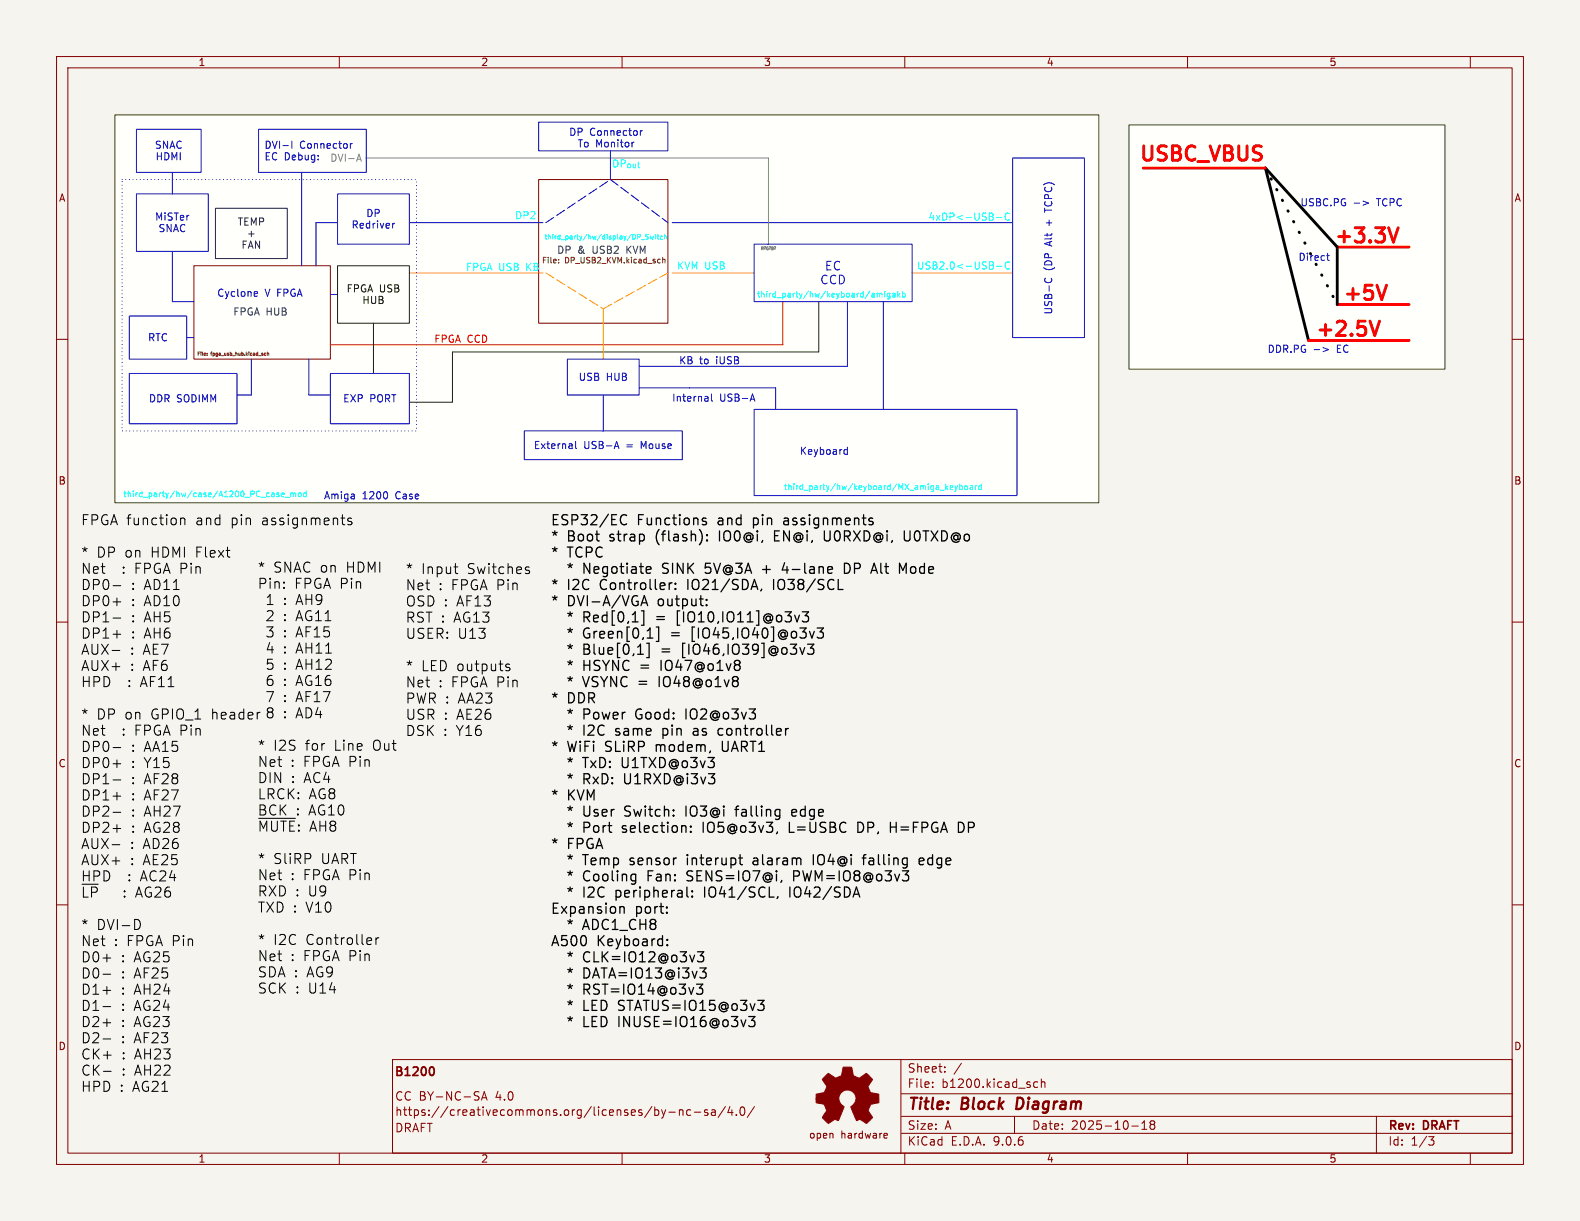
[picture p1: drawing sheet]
<svg xmlns="http://www.w3.org/2000/svg" width="279mm" height="216mm" viewBox="0 0 279 216" stroke-linecap="round" stroke-linejoin="round" font-family="sans-serif">
<defs><g id="words">
<g font-size="3.5" fill="#f00">
<text x="201.1" y="29.2">USBC_VBUS</text>
<text x="235.6" y="43.7">+3.3V</text>
<text x="237.2" y="53.9">+5V</text>
<text x="232.3" y="60.2">+2.5V</text>
</g>
<g font-size="2.8" fill="#840000">
<text x="160.4" y="196.8">Title:</text>
<text x="170.1" y="196.8">Block</text>
<text x="180.6" y="196.8">Diagram</text>
</g>
<g font-size="2.5">
<text x="14.2" y="93.2">FPGA function</text>
<text x="34.6" y="93.2">and</text>
<text x="40.9" y="93.2">pin</text>
<text x="46.4" y="93.2">assignments</text>
<text x="97.3" y="93.4">ESP32/EC</text>
<text x="112.7" y="93.4">Functions</text>
<text x="127.1" y="93.4">and</text>
<text x="133.6" y="93.4">pin</text>
<text x="139.3" y="93.4">assignments</text>
<text x="14.2" y="98.9">*</text>
<text x="14.2" y="101.8">Net</text>
<text x="17" y="98.9">DP on</text>
<text x="21.5" y="101.8">: FPGA Pin</text>
<text x="26.7" y="98.9">HDMI Flext</text>
<text x="45.5" y="101.6">*</text>
<text x="48.3" y="101.6">SNAC on</text>
<text x="61.3" y="101.6">HDMI</text>
<text x="71.6" y="101.8">*</text>
<text x="74.4" y="101.8">Input</text>
<text x="82.6" y="101.8">Switches</text>
<text x="97.3" y="96.2">*</text>
<text x="97.3" y="99.1">*</text>
<text x="100.3" y="96.2">Boot</text>
<text x="100.3" y="99.1">TCPC</text>
<text x="100.6" y="102">*</text>
<text x="103.6" y="102">Negotiate</text>
<text x="108" y="96.2">strap</text>
<text x="116.4" y="96.2">(flash):</text>
<text x="117.9" y="102">SINK</text>
<text x="125.8" y="102">5V@3A</text>
<text x="127.9" y="96.2">IO0@i,</text>
<text x="136.2" y="102">+</text>
<text x="138" y="96.2">EN@i,</text>
<text x="140" y="102">4-lane</text>
<text x="147.1" y="96.2">U0RXD@i,</text>
<text x="151.3" y="102">DP</text>
<text x="156.5" y="102">Alt</text>
<text x="161.5" y="96.2">U0TXD@o</text>
<text x="161.6" y="102">Mode</text>
<text x="14.2" y="104.6">DP0-</text>
<text x="14.2" y="107.5">DP0+</text>
<text x="23.1" y="104.6">: AD11</text>
<text x="23.1" y="107.5">: AD10</text>
<text x="45.5" y="104.4">Pin:</text>
<text x="46.9" y="107.3">1</text>
<text x="50.1" y="107.3">: AH9</text>
<text x="52" y="104.4">FPGA Pin</text>
<text x="71.6" y="104.7">Net</text>
<text x="71.6" y="107.5">OSD : AF13</text>
<text x="77.5" y="104.7">: FPGA Pin</text>
<text x="97.3" y="104.8">*</text>
<text x="97.3" y="107.7">*</text>
<text x="100.3" y="104.8">I2C</text>
<text x="100.3" y="107.7">DVI-A/VGA</text>
<text x="106.3" y="104.8">Controller:</text>
<text x="116.5" y="107.7">output:</text>
<text x="122" y="104.8">IO21/SDA,</text>
<text x="137.5" y="104.8">IO38/SCL</text>
<text x="14.2" y="110.3">DP1-</text>
<text x="14.2" y="113.2">DP1+</text>
<text x="23.1" y="110.3">: AH5</text>
<text x="23.1" y="113.2">: AH6</text>
<text x="46.9" y="110.1">2</text>
<text x="46.9" y="113">3</text>
<text x="50.1" y="110.1">: AG11</text>
<text x="50.1" y="113">: AF15</text>
<text x="71.6" y="110.4">RST : AG13</text>
<text x="71.6" y="113.3">USER: U13</text>
<text x="100.6" y="110.6">*</text>
<text x="100.6" y="113.4">*</text>
<text x="103.6" y="110.6">Red[0,1]</text>
<text x="103.6" y="113.4">Green[0,1]</text>
<text x="116.8" y="110.6">=</text>
<text x="119.4" y="113.4">=</text>
<text x="120.7" y="110.6">[IO10,IO11]@o3v3</text>
<text x="123.3" y="113.4">[IO45,IO40]@o3v3</text>
<text x="14.2" y="116.1">AUX-</text>
<text x="14.2" y="118.9">AUX+</text>
<text x="23" y="116.1">: AE7</text>
<text x="23" y="118.9">: AF6</text>
<text x="46.9" y="115.9">4</text>
<text x="46.9" y="118.7">5</text>
<text x="50.1" y="115.9">: AH11</text>
<text x="50.1" y="118.7">: AH12</text>
<text x="71.6" y="119">*</text>
<text x="74.4" y="119">LED outputs</text>
<text x="100.6" y="116.3">*</text>
<text x="100.6" y="119.1">*</text>
<text x="103.6" y="116.3">Blue[0,1]</text>
<text x="103.6" y="119.1">HSYNC =</text>
<text x="117.7" y="116.3">=</text>
<text x="117.9" y="119.1">IO47@o1v8</text>
<text x="121.6" y="116.3">[IO46,IO39]@o3v3</text>
<text x="14.2" y="121.8">HPD</text>
<text x="22.6" y="121.8">: AF11</text>
<text x="46.9" y="121.6">6</text>
<text x="46.9" y="124.5">7</text>
<text x="50.1" y="121.6">: AG16</text>
<text x="50.1" y="124.5">: AF17</text>
<text x="71.6" y="121.8">Net</text>
<text x="71.6" y="124.7">PWR : AA23</text>
<text x="77.5" y="121.8">: FPGA Pin</text>
<text x="97.3" y="124.9">*</text>
<text x="100.3" y="124.9">DDR</text>
<text x="100.6" y="122">*</text>
<text x="103.6" y="122">VSYNC =</text>
<text x="117.6" y="122">IO48@o1v8</text>
<text x="14.2" y="127.5">*</text>
<text x="14.2" y="130.4">Net</text>
<text x="17" y="127.5">DP on</text>
<text x="21.5" y="130.4">: FPGA Pin</text>
<text x="26.7" y="127.5">GPIO_1</text>
<text x="37.5" y="127.5">header 8</text>
<text x="50.1" y="127.3">: AD4</text>
<text x="71.6" y="127.6">USR : AE26</text>
<text x="71.6" y="130.4">DSK : Y16</text>
<text x="100.6" y="127.7">*</text>
<text x="100.6" y="130.6">*</text>
<text x="103.6" y="127.7">Power</text>
<text x="103.6" y="130.6">I2C</text>
<text x="109.6" y="130.6">same</text>
<text x="113.2" y="127.7">Good:</text>
<text x="118.2" y="130.6">pin</text>
<text x="122.3" y="127.7">IO2@o3v3</text>
<text x="124" y="130.6">as</text>
<text x="128.7" y="130.6">controller</text>
<text x="14.2" y="133.2">DP0-</text>
<text x="14.2" y="136.1">DP0+</text>
<text x="23.1" y="133.2">: AA15</text>
<text x="23.1" y="136.1">: Y15</text>
<text x="45.5" y="133">*</text>
<text x="45.5" y="135.9">Net</text>
<text x="48.3" y="133">I2S</text>
<text x="51.3" y="135.9">: FPGA Pin</text>
<text x="54" y="133">for</text>
<text x="59.1" y="133">Line</text>
<text x="66" y="133">Out</text>
<text x="97.3" y="133.5">*</text>
<text x="100.3" y="133.5">WiFi</text>
<text x="100.6" y="136.3">*</text>
<text x="103.6" y="136.3">TxD:</text>
<text x="107.2" y="133.5">SLiRP</text>
<text x="110.7" y="136.3">U1TXD@o3v3</text>
<text x="116.4" y="133.5">modem,</text>
<text x="128.4" y="133.5">UART1</text>
<text x="14.2" y="139">DP1-</text>
<text x="14.2" y="141.8">DP1+</text>
<text x="23.1" y="139">: AF28</text>
<text x="23.1" y="141.8">: AF27</text>
<text x="45.5" y="138.8">DIN : AC4</text>
<text x="45.5" y="141.6">LRCK:</text>
<text x="54.5" y="141.6">AG8</text>
<text x="97.3" y="142">*</text>
<text x="100.3" y="142">KVM</text>
<text x="100.6" y="139.2">*</text>
<text x="103.6" y="139.2">RxD:</text>
<text x="111.1" y="139.2">U1RXD@i3v3</text>
<text x="14.2" y="144.7">DP2-</text>
<text x="14.2" y="147.6">DP2+</text>
<text x="23.1" y="144.7">: AH27</text>
<text x="23.1" y="147.6">: AG28</text>
<text x="45.5" y="144.5">BCK : AG10</text>
<text x="45.5" y="147.4">~{MUTE}:</text>
<text x="54.6" y="147.4">AH8</text>
<text x="100.6" y="144.9">*</text>
<text x="100.6" y="147.8">*</text>
<text x="103.6" y="144.9">User</text>
<text x="103.6" y="147.8">Port</text>
<text x="110.8" y="147.8">selection:</text>
<text x="111.2" y="144.9">Switch:</text>
<text x="122.3" y="144.9">IO3@i</text>
<text x="125.3" y="147.8">IO5@o3v3,</text>
<text x="131.5" y="144.9">falling</text>
<text x="140.9" y="147.8">L=USBC</text>
<text x="141.7" y="144.9">edge</text>
<text x="153.3" y="147.8">DP,</text>
<text x="159.4" y="147.8">H=FPGA</text>
<text x="171.7" y="147.8">DP</text>
<text x="14.2" y="150.4">AUX-</text>
<text x="14.2" y="153.3">AUX+</text>
<text x="23" y="150.4">: AD26</text>
<text x="23" y="153.3">: AE25</text>
<text x="45.5" y="153.1">*</text>
<text x="45.5" y="155.9">Net</text>
<text x="48.3" y="153.1">SliRP</text>
<text x="51.3" y="155.9">: FPGA Pin</text>
<text x="56.8" y="153.1">UART</text>
<text x="97.3" y="150.6">*</text>
<text x="100.3" y="150.6">FPGA</text>
<text x="100.6" y="153.5">*</text>
<text x="103.6" y="153.5">Temp</text>
<text x="112.2" y="153.5">sensor</text>
<text x="122.5" y="153.5">interupt</text>
<text x="134.5" y="153.5">alaram</text>
<text x="145.4" y="153.5">IO4@i</text>
<text x="154.6" y="153.5">falling</text>
<text x="164.9" y="153.5">edge</text>
<text x="14.2" y="156.1">HPD</text>
<text x="14.2" y="159">~{LP} : AG26</text>
<text x="22.6" y="156.1">: AC24</text>
<text x="45.5" y="158.8">RXD : U9</text>
<text x="45.5" y="161.7">TXD : V10</text>
<text x="100.6" y="156.4">*</text>
<text x="100.6" y="159.2">*</text>
<text x="103.6" y="156.4">Cooling</text>
<text x="103.6" y="159.2">I2C</text>
<text x="109.6" y="159.2">peripheral:</text>
<text x="115.3" y="156.4">Fan:</text>
<text x="122.5" y="156.4">SENS=IO7@i,</text>
<text x="125.6" y="159.2">IO41/SCL,</text>
<text x="141" y="159.2">IO42/SDA</text>
<text x="141.7" y="156.4">PWM=IO8@o3v3</text>
<text x="14.2" y="164.7">*</text>
<text x="14.2" y="167.6">Net</text>
<text x="17" y="164.7">DVI-D</text>
<text x="20.1" y="167.6">: FPGA Pin</text>
<text x="45.5" y="167.4">*</text>
<text x="48.3" y="167.4">I2C</text>
<text x="54.1" y="167.4">Controller</text>
<text x="97.3" y="162.1">Expansion</text>
<text x="97.3" y="167.8">A500</text>
<text x="100.6" y="164.9">*</text>
<text x="103.6" y="164.9">ADC1_CH8</text>
<text x="105.6" y="167.8">Keyboard:</text>
<text x="112.3" y="162.1">port:</text>
<text x="14.2" y="170.5">D0+</text>
<text x="14.2" y="173.3">D0-</text>
<text x="21.4" y="170.5">: AG25</text>
<text x="21.4" y="173.3">: AF25</text>
<text x="45.5" y="170.3">Net</text>
<text x="45.5" y="173.1">SDA : AG9</text>
<text x="51.3" y="170.3">: FPGA Pin</text>
<text x="100.6" y="170.7">*</text>
<text x="100.6" y="173.5">*</text>
<text x="103.6" y="170.7">CLK=IO12@o3v3</text>
<text x="103.6" y="173.5">DATA=IO13@i3v3</text>
<text x="14.2" y="176.2">D1+</text>
<text x="14.2" y="179">D1-</text>
<text x="21.4" y="176.2">: AH24</text>
<text x="21.4" y="179">: AG24</text>
<text x="45.5" y="176">SCK : U14</text>
<text x="100.6" y="176.4">*</text>
<text x="100.6" y="179.3">*</text>
<text x="103.6" y="176.4">RST=IO14@o3v3</text>
<text x="103.6" y="179.3">LED STATUS=IO15@o3v3</text>
<text x="14.2" y="181.9">D2+</text>
<text x="14.2" y="184.8">D2-</text>
<text x="21.4" y="181.9">: AG23</text>
<text x="21.4" y="184.8">: AF23</text>
<text x="100.6" y="182.1">*</text>
<text x="103.6" y="182.1">LED INUSE=IO16@o3v3</text>
<text x="14.2" y="187.6">CK+</text>
<text x="14.2" y="190.5">CK-</text>
<text x="21.4" y="187.6">: AH23</text>
<text x="21.4" y="190.5">: AH22</text>
<text x="14.2" y="193.4">HPD : AG21</text>
</g>
<g font-size="2.1" fill="#0000c2">
<text x="145" y="50.5">CCD</text>
<text x="145.8" y="48">EC</text>
</g>
<g font-size="2.1" fill="#840000">
<text x="69.7" y="190.7">B1200</text>
<text x="160.4" y="189.9">Sheet:</text>
<text x="69.8" y="194.8">CC BY-NC-SA</text>
<text x="69.8" y="197.5">https://creativecommons.org/licenses/by-nc-sa/4.0/</text>
<text x="87.6" y="194.8">4.0</text>
<text x="160.4" y="192.6">File:</text>
<text x="166.5" y="192.6">b1200.kicad_sch</text>
<text x="69.8" y="200.4">DRAFT</text>
<text x="160.4" y="202.8">KiCad</text>
<text x="160.4" y="200">Size:</text>
<text x="167.1" y="200">A</text>
<text x="168.1" y="202.8">E.D.A.</text>
<text x="175.7" y="202.8">9.0.6</text>
<text x="182.4" y="200">Date:</text>
<text x="189.4" y="200">2025-10-18</text>
<text x="245.4" y="200.2">Rev:</text>
<text x="245.4" y="202.8">Id:</text>
<text x="249.5" y="202.8">1/3</text>
<text x="251.8" y="200.2">DRAFT</text>
</g>
<g font-size="1.8" fill="#840000">
<text x="35" y="11.9">1</text>
<text x="85" y="11.9">2</text>
<text x="135" y="11.9">3</text>
<text x="185" y="11.9">4</text>
<text x="235" y="11.9">5</text>
<text x="10.3" y="35.9">A</text>
<text x="267.7" y="35.9">A</text>
<text x="10.3" y="85.9">B</text>
<text x="267.7" y="85.9">B</text>
<text x="10.3" y="135.9">C</text>
<text x="267.7" y="135.9">C</text>
<text x="10.3" y="185.9">D</text>
<text x="267.7" y="185.9">D</text>
<text x="143" y="201.5">open</text>
<text x="148.7" y="201.5">hardware</text>
<text x="35" y="205.8">1</text>
<text x="85" y="205.8">2</text>
<text x="135" y="205.8">3</text>
<text x="185" y="205.8">4</text>
<text x="235" y="205.8">5</text>
</g>
<g font-size="1.8" fill="#0000c2">
<text x="27.3" y="26.5">SNAC</text>
<text x="27.4" y="28.6">HDMI</text>
<text x="46.7" y="26.5">DVI-I</text>
<text x="46.7" y="28.6">EC Debug:</text>
<text x="53" y="26.5">Connector</text>
<text x="100.6" y="24.2">DP</text>
<text x="102" y="26.3">To Monitor</text>
<text x="104.3" y="24.2">Connector</text>
<text x="27.3" y="39.2">MiSTer</text>
<text x="27.9" y="41.3">SNAC</text>
<text x="62.1" y="40.6">Redriver</text>
<text x="64.7" y="38.6">DP</text>
<text x="186.3" y="39.7" transform="rotate(-90 186.3 39.7)">+</text>
<text x="186.3" y="36.9" transform="rotate(-90 186.3 36.9)">TCPC)</text>
<text x="229.9" y="36.7">USBC.PG</text>
<text x="243.6" y="36.7">TCPC</text>
<text x="186.3" y="47.9" transform="rotate(-90 186.3 47.9)">(DP</text>
<text x="186.3" y="43.3" transform="rotate(-90 186.3 43.3)">Alt</text>
<text x="229.5" y="46.3">Direct</text>
<text x="38.3" y="52.7">Cyclone</text>
<text x="46.9" y="52.7">V FPGA</text>
<text x="186.3" y="55.7" transform="rotate(-90 186.3 55.7)">USB-C</text>
<text x="26.1" y="60.6">RTC</text>
<text x="120" y="64.6">KB</text>
<text x="123.7" y="64.6">to</text>
<text x="126.7" y="64.6">iUSB</text>
<text x="224.1" y="62.6">DDR.PG</text>
<text x="236.5" y="62.6">EC</text>
<text x="26.2" y="71.3">DDR SODIMM</text>
<text x="60.6" y="71.3">EXP</text>
<text x="65.4" y="71.3">PORT</text>
<text x="102.2" y="67.5">USB</text>
<text x="107.2" y="67.5">HUB</text>
<text x="118.8" y="71.2">Internal</text>
<text x="127.2" y="71.2">USB-A</text>
<text x="94.3" y="79.6">External</text>
<text x="103.2" y="79.6">USB-A</text>
<text x="110.9" y="79.6">=</text>
<text x="113.6" y="79.6">Mouse</text>
<text x="141.3" y="80.6">Keyboard</text>
<text x="57.2" y="88.5">Amiga</text>
<text x="64" y="88.5">1200</text>
<text x="70.1" y="88.5">Case</text>
</g>
<text font-size="1.8" fill="#808080" x="58.3" y="28.8">DVI-A</text>
<g font-size="1.8" fill="#0ff">
<text x="108.1" y="29.8">DP_{out}</text>
<text x="91" y="39">DP2</text>
<text x="164.1" y="39.2">4xDP&lt;-USB-C</text>
<text x="119.6" y="47.9">KVM USB</text>
<text x="162.1" y="47.9">USB2.0&lt;-USB-C</text>
<text x="82.3" y="48.1">FPGA USB</text>
<text x="93.2" y="48.1">KB</text>
</g>
<g font-size="1.8" fill="#480048">
<text x="41.9" y="40.1">TEMP</text>
<text x="42.6" y="44.2">FAN</text>
<text x="43.6" y="42.1">+</text>
</g>
<g font-size="1.8" fill="#725600">
<text x="98.4" y="45">DP</text>
<text x="102.1" y="45">&amp;</text>
<text x="104.9" y="45">USB2</text>
<text x="111.1" y="45">KVM</text>
</g>
<g font-size="1.8" fill="#004800">
<text x="61.2" y="51.9">FPGA USB</text>
<text x="64" y="54">HUB</text>
</g>
<text font-size="1.8" fill="#006464" x="41.1" y="55.9">FPGA HUB</text>
<text font-size="1.8" fill="#f00" x="76.7" y="60.8">FPGA CCD</text>
<g font-size="1.4" fill="#725600">
<text x="95.8" y="46.9">File:</text>
<text x="99.9" y="46.9">DP_USB2_KVM.kicad_sch</text>
</g>
<g font-size="1.4" fill="#0ff">
<text x="133.7" y="52.8">third_party/hw/keyboard/amigakb</text>
<text x="21.7" y="88.1">third_party/hw/case/A1200_PC_case_mod</text>
<text x="138.5" y="86.8">third_party/hw/keyboard/MX_amiga_keyboard</text>
</g>
<text font-size="1.2" fill="#0ff" x="96.2" y="42.6">third_party/hw/display/DP_Switch</text>
<g font-size=".8" fill="#725600">
<text x="34.8" y="63.3">File:</text>
<text x="37.4" y="63.3">fpga_usb_hub.kicad_sch</text>
</g>
<text font-size=".7" fill="#808080" x="134.4" y="44.4">R^{2}G^{2}B^{2}</text>
</g></defs>
<path d="M0 0h279.4v215.9h-279.4z" fill="#f5f4ef" stroke="#f5f4ef" stroke-width=".18"/>
<g fill="none" stroke="#840000" stroke-width=".18">
<path d="M10 10h259.4v195.9h-259.4zM12 12h255.4v191.9h-255.4zM60 10v2M110 10v2M160 10v2M210 10v2M260 10v2M95.2 31.8h22.9v25.4h-22.9zM34.3 47h24.1v16.5h-24.1zM10 60h2M267.4 60h2M10 110h2"/>
<path d="M267.4 110h2M10 160h2M267.4 160h2M69.4 187.4h198v16.5h-198zM85.1 194.5l.5-1.5 .5 1.5M85.3 194.1h.7M117.7 196.2l-.3 1M118.3 196.7h1.1M120.1 196.2v1M120.1 196.4l.3-.2 .3 .1 .1 .9M122.1 196.3l-.4-.1-.3 .3v.4l.2 .3h.5M122.8 196.7h1.1"/>
<path d="M125.1 196.3l-.3-.1-.2 .2v.3l.5 .1v.4h-.5M125.9 196.3h.5l.1 .9M126.5 196.6l-.5 .1a.29 .29 0 0 0-.2 .2 .29 .29 0 0 0 .2 .3h.5M128.3 195.7l-1.3 1.9M129.1 195.7l-.4 1h.9M129.4 196.2v1M130.2 197.1v.1M131 195.9l.2-.2a.81 .81 0 0 1 .6 .7 .81 .81 0 0 1-.3 .8h-.1a.81 .81 0 0 1-.4-1.3zM133.4 195.7l-1.3 1.9M159.3 187.3v16.6M159.4 197.4h108M159.4 193.4h108"/>
<path d="M164.9 192.1v.2M164.9 191.4v.1M167.1 189.4v.2M167.1 188.7v.1M170 188l-1.3 1.9M179.4 197.4v3M183.5 191.4l-.4-.1-.3 .3v.4l.1 .2h.6M184.1 191.4l.3-.1 .3 .1 .1 .9M184.1 190.8v1.5M200.1 199.1h1.2M201.9 199.7h.9M201.9 198.6l.5-.4v1.5"/>
<path d="M203.6 198.8l-.2 .3v.4l.2 .2 .5-.1 .1-.2-.1-.4-.2-.2M203.6 198.8l-.2-.3 .2-.3 .5 .1 .1 .2-.3 .3M203.6 198.8h.3M243.4 197.4v6.5M60 203.9v2M110 203.9v2M159.4 200.4h108M160 203.9v2M210 203.9v2M252.6 201h1l-.5 .6 .4 .1 .1 .5-.3 .3h-.4M260 203.9v2"/>
</g>
<path d="M179.9 194.1l-.2 2h.5" fill="none" stroke="#840000" stroke-width=".4"/>
<path d="M76.4 188.7a.94 .94 0 0 1 0 1.5" fill="none" stroke="#840000" stroke-width=".3"/>
<g fill="#fffffb">
<path d="M20.3 20.3h174v68.6h-174z"/>
<path d="M199.6 22.1h55.9v43.2h-55.9z"/>
</g>
<path d="M95.2 31.8h22.9v25.4h-22.9zM34.3 47h24.1v16.5h-24.1zM156.5 200.4l.4 .1v.2l-.6 .1M156.9 201.2h-.4" fill="none" stroke="#840000" stroke-width=".18"/>
<g fill="none" stroke="#725600" stroke-width=".18">
<path d="M98.8 46.4v.1M98.8 45.9v.1M117.2 45.5v1M117.2 45.9h.4v.6M35.3 62.3h-.3v.5M35.5 62.3h.1M35.6 62.3h-.1M35.8 62.3v.5M36.6 62.8h.1M36.6 62.5h.1M37.5 62.3h-.2v.5M40.7 62.3v.5"/>
<path d="M41.7 62.3v.5M42.7 62.3v.5M43.5 62.3v.5M44 62.3h.1M45.6 62.3v.5M47 62.5l-.3 .1 .1 .2h.2M47.3 62.5h.2v.3M47.3 62.3v.5"/>
</g>
<path d="M145.9 190.3l.6-.5 .9 .6a.62 .62 0 0 0 1 0l.2-.1a1.62 1.62 0 0 0 .4-1.4l.1-.2h1.5l.2 .8a.74 .74 0 0 0 .6 .9l.5 .3 1.3-.9 1.1 1-.4 .7a.75 .75 0 0 0-.2 1.2l.2 .5 1.5 .3v1.5l-1.4 .2-.1 .2a1.23 1.23 0 0 0-.3 1.2l.7 1-.1 .1-1 1-.8-.6a.54 .54 0 0 0-.9 0l-1-2.3a2.33 2.33 0 0 0 .8-1.9 1.54 1.54 0 0 0-2.5-.8 1.54 1.54 0 0 0 .5 2.6l-1.1 2.4a.69 .69 0 0 0-1.1 .2l-.6 .4-1.1-1.1 .8-1.2-.2-.5a.71 .71 0 0 0-.9-.8l-.8-.2v-1.4l.5-.1a1.11 1.11 0 0 0 1.2-.7 .72 .72 0 0 0-.2-1.2l-.4-.6z" fill="#840000" stroke="#840000" stroke-width=".18"/>
<g fill="none" stroke="#0000c2" stroke-width=".18">
<path d="M24.1 34.3h12.7v10.2h-12.7zM24.1 22.9h11.5v7.6h-11.5zM30.5 30.5v3.8M45.7 22.9h19.1v7.6h-19.1zM51.6 25v1.2M53.3 30.5v16.5M59.7 34.3h12.7v8.9h-12.7zM59.7 39.4h-3.8v7.6M62 25.4v.8M62.3 25.4l-.3 .2M69.4 39.5v.8M69.8 39.5l-.4 .2"/>
<path d="M72.4 39.4h23.6M95.2 21.6h22.9v5.1h-22.9zM107.9 26.7v5.1M112.1 25.1l-.3 .2M113.2 23.1v.8M113.6 23.1l-.4 .2M118.9 39.4h60.2M179.1 27.9h12.7v31.8h-12.7zM239.5 35.9h.9M241 35.6l1 .3-1 .4M22.9 55.9h10.1v7.6h-10.1zM30.5 44.5v8.8h3.8"/>
<path d="M33 59.7h1.3M45.1 51.6h.4l.1 .3-.7 .1M45.5 52.3l-.4 .1M58.4 52.1h1.3M133.3 43.2h28v10.1h-28zM149.9 53.3v11.5h-36.9M156.2 53.3v19.1M184.9 49.2l-.2 .2 .1 .3M185.9 49.2l.1 .2-.1 .3M234.6 45.2h.5M234.8 44.8v1.1l.3 .1M22.9 66h19v8.9h-19z"/>
<path d="M44.4 63.5v6.4h-2.5M54.6 63.5v6.4h3.8M58.4 66h14v8.9h-14zM92.7 76.2h27.9v5.1h-27.9zM100.3 63.5h12.7v6.4h-12.7zM101.8 78v1.1l.2 .2M106.7 69.9v6.3M108.7 79h.6M109 78l.5 1.3M113 68.6h24.2v3.8M125.1 70.2l.1 .7M125.2 70.9h-.1"/>
<path d="M125.2 70.4l-.1 .1M125.8 69.7v1.1l.2 .1M132.8 70.6h.6M133.1 69.7l.4 1.2M133.3 72.4h46.5v15.2h-46.5zM149.4 79.6h.4M149.8 79.1v1.2M232.4 61.8h1M234 61.5l.9 .3-.9 .4M68.5 87.2v.8M149.4 80.3h.4"/>
</g>
<path d="M72.4 48.3h23.6M106.7 54.6v8.9M118.9 48.3h14.4M161.3 48.3h17.8" fill="none" stroke="#f90" stroke-width=".18"/>
<path d="M138.4 53.3v7.7h-80" fill="none" stroke="#f00" stroke-width=".18"/>
<path d="M63.2 28.2h.6M63.5 27.3l.4 1.2M64.8 27.9h71.1v15.3M135.1 43.7h.2M135.3 43.7h.1M136 43.7h.2M136.2 43.7h.1M136.9 43.6v.1M137 43.6l.1 .1M137 43.6h-.1M137.1 43.7h.1" fill="none" stroke="#808080" stroke-width=".18"/>
<path d="M59.7 47h12.7v10.2h-12.7zM66 57.2v8.8M144.8 53.3v8.9h-64.8v8.9h-7.6" fill="none" stroke="#004800" stroke-width=".18"/>
<path d="M96.5 48.3l10.2 6.3M106.7 54.6l11.4-6.3" fill="none" stroke="#f90" stroke-width=".18" stroke-dasharray="1.7 .6"/>
<path d="M96.5 39.4l11.4-7.6M107.9 31.8l10.2 7.6" fill="none" stroke="#0000c2" stroke-width=".18" stroke-dasharray="1.7 .6"/>
<path d="M236.5 53.8v-10.1l-12.7-14 7.6 30.5" fill="none" stroke="#000" stroke-width=".51"/>
<path d="M223.8 29.7l12.7 24.1" fill="none" stroke="#000" stroke-width=".51" stroke-dasharray=".1 2"/>
<path d="M202.2 29.7h21.6M236.5 53.8h12.7M236.5 43.7h12.7M242.3 56.8l.8 2.5 .8-2.5M245.2 50.4l-.9 2.6M245.6 40.3l.8 2.5 .9-2.5M231.4 60.2h17.8" fill="none" stroke="#f00" stroke-width=".51"/>
<path d="M38.1 36.8h12.7v8.9h-12.7z" fill="none" stroke="#480048" stroke-width=".18"/>
<g fill="none" stroke="#0ff" stroke-width=".18">
<path d="M176.2 38.5h1M178.5 37.8a.6 .6 0 0 0-.8 .4 .6 .6 0 0 0 .6 .7l.2-.1M113.4 42.4h.6M114.7 41.5h-.5a.35 .35 0 0 0 .4 .5v.3h-.4M115 41.7l.1 .6 .2-.4 .1 .4 .2-.6M115.9 41.5h.1M115.9 41.7v.6M116.2 41.7h.3M116.3 41.5v.7l.2 .1M117.1 41.8l-.2-.1-.2 .2 .1 .4h.3M117.5 41.8h.3l.1 .5M117.5 41.5v.8"/>
<path d="M155.1 51.9v.6M155.1 52l.3-.1 .1 .1M155.5 52l.2-.1h.2l.1 .6M155.5 52v.5M156.5 51.5v.1M156.5 51.9v.6M157.4 51.9h-.3l-.2 .2 .1 .4h.4M157.4 51.9v.8l-.2 .2-.3-.1M157.9 51.9h.3l.1 .6M158.3 52.1l-.5 .2 .2 .2h.3M158.8 51.5v1M158.9 52.1l.3 .4"/>
<path d="M159.2 51.9l-.4 .3M159.6 51.9h.3l.2 .2-.1 .4h-.4M159.6 51.5v1M176.2 47.1h1M178.5 46.4a.6 .6 0 0 0-.8 .4 .6 .6 0 0 0 .6 .8l.2-.1M48.9 87.4l.4 .2-.1 .2h-.3M49.3 87.2h-.2l-.2 .1M49.7 87.5l.5-.1v-.2h-.3l-.2 .1 .1 .5h.4M50.4 87.9h.8M51.4 87.3l.3-.1 .2 .1M51.4 87.2v.6M51.9 87.3l.1-.1h.3v.6"/>
<path d="M51.9 87.3v.5M52.8 87.2h.3l.2 .2v.2l-.2 .2-.4-.2zM54.1 87.2h-.3l-.1 .2 .1 .4h.3M54.1 86.8v1M168 86.2l.5-.1v-.2h-.3l-.2 .1 .1 .5h.4M168.8 85.9l.3 .7M169.1 86.6l-.3 .3M169.3 85.9l-.2 .7M169.7 85.9h.3l.2 .2-.1 .4h-.4M169.7 85.6v1M170.7 85.9h.2l.2 .2v.3l-.2 .2-.3-.2zM171.5 85.9h.4l.1 .7"/>
<path d="M172 86.1l-.5 .2 .1 .3 .4-.1M172.5 85.9v.7M172.8 85.9l-.3 .2M173.5 85.9h-.3l-.2 .2 .1 .4h.4M173.5 85.6v1"/>
</g>
<g fill="none" stroke="#000" stroke-width=".18">
<path d="M31.9 91.6v1.2M31.9 91.8a.44 .44 0 0 1 .8 .1v.9M62.2 91.7l-.5-.1-.2 .3 .1 .2 .6 .2v.4h-.7M19.8 115h1.4M20 103.6h1.4M20 106.4h1.4M20 109.3h1.4M20 112.2h1.4M80.3 100.2h.7M80.6 101.3l.4 .1M89.5 117.9l.6 .2 .1 .2-.1 .2-.5 .1M89.5 117.5h.6"/>
<path d="M93.1 100.2l.5 .1M93.1 100.8l.5 .1 .1 .3-.3 .2h-.3M20 132.2h1.4M20 135.1h1.4M20 137.9h1.4M19.8 149.4h1.4M20 140.8h1.4M20 143.6h1.4M20 146.5h1.4M45.7 144.7h6.5M18.2 172.3h1.4M18.2 178h1.4"/>
<path d="M24.5 162.7l.3 .6-.1 .6-.2 .4M65.6 165.9l.1 .3-.8 .2M66.5 165.8v1.2M67 165.8l-.4 .1-.1 .3M18.2 183.7h1.4M18.3 189.4h1.4"/>
</g>
<g fill="none" stroke="#000" stroke-width=".22">
<path d="M109.9 92.5a.62 .62 0 0 0 .9 .1M110.8 91.2l-.1-.1a.64 .64 0 0 0-.8 .2M117.2 99.8v.5M124.9 91.7l-.5-.1-.2 .3 .1 .2 .6 .2v.4h-.7M125 95.5v.1M125 94.5v.2M125.6 99.6h-.8l-.1 .8 .2-.1h.5M127.2 93.9v1.7M137.8 93.9h-.8v1.7h.8M138.7 99.5l-.4 1.3h1.1M145.8 95.3l.1 .3h.6M149.3 99.6a.9 .9 0 0 1 1.1 .9 .9 .9 0 0 1-1.1 .9z"/>
<path d="M153.9 92.2l.4 .1 .1 .2-.2 .3h-.4M153.9 91.6l.4 .1M159.9 93.9l.1 1.6 .3 .1h.3l.3-.3M113.3 107.1l.6-1.8 .6 1.8M113.4 108h.5v2.6h-.5M113.5 106.6h.9M114.8 113.7v2.6h-.4M114.9 100.2l.1 .1 .1 .3-.8 .2M115 101.3l-.1 .1M116.5 110.9v2.5h-.4M116.6 119.6v1.8M116.9 116.8v1.7"/>
<path d="M117.2 101.3l.2 .1M118.8 103.1h-.3l-.2 .3M119.4 104.1v.1M119.4 103.1v.2M119.8 108v2.6h.4M120.7 113.7v2.6h.4M122.4 110.9v2.5h.4M124.7 101.2l.2 .2h.5M124.9 106v.2M124.9 106.9v.2M134.7 104.2l-.2 .3M134.9 100.7h1.3"/>
<path d="M136.8 102.5v1.7M139.2 100.2v1.2M141.9 108.2h1.1l-.6 .7a.48 .48 0 0 1 .6 .3v.4l-.2 .3-.7 .1M143.8 114.8v.7l-.2 .2h-.5M144.5 111h1.1l-.6 .7a.48 .48 0 0 1 .6 .4v.4l-.2 .2-.6 .1M159.7 100.9l.6-1.3v1.8M110 133.9l.1 1.7M110.5 136.8l.1 1.6M112.5 125.8v.9M117.2 128.8v1.8M117.2 129.9l.5 .1M117.7 128.8l-.5 .1"/>
<path d="M121.3 125.4v1.7M122.7 128.9h.6M123.3 129.3h-.5a.35 .35 0 0 0-.2 .4 .35 .35 0 0 0 .2 .3h.5M127.3 128.8l.5 .1M127.7 131.1l.1 1.6M127.8 129.9l-.5 .1M110.5 144.2l.2 .1M110.6 142.7v.5M114.6 154.8h.6M114.6 154v1.8M121.3 142.5v1.8M121.5 155.7l.7 .1"/>
<path d="M121.6 151.1v.2M121.6 151.7v1.2M121.8 154l-.3 .3 .1 .4 .2 .1M122.2 147v.2M122.2 146.1v.1M122.4 157.5v.2M122.4 158.5v.1M124.4 145.4v1.8M124.6 156.8v1.8M129.9 143.1h.7M130.6 142.5l-.3 .1-.1 .2v1.5M133.2 151.8h.7"/>
<path d="M133.8 152.2h-.4a.35 .35 0 0 0-.3 .4 .35 .35 0 0 0 .3 .3h.4M139.6 145.4v1.8h.8M139.7 156.8v1.8M140 143.7l.9-.1-.1-.4-.5-.1-.3 .3 .1 .8h.7M140.4 154v1.8M140.4 154.9h.6M143.8 151.1v1.8M144.8 151.2a1.26 1.26 0 0 0 0 1.6M152.7 146.2a.78 .78 0 0 0-1-.8v1.8h.4a.74 .74 0 0 0 .6-.8M153.9 151.7l-.2 .1M153.9 152.2a.35 .35 0 0 0-.3 .4 .35 .35 0 0 0 .3 .3M157.5 146.2h1"/>
<path d="M158.5 145.4v1.8M162.5 152.3l.9-.2-.1-.3-.5-.1-.3 .3 .1 .8h.7M164.1 151.9v.8M170.2 145.5l.3 .7-.1 .6-.2 .3M109.6 160.3v1.2M110.4 160.6v.9M117.9 161.3v.2M118 167v.2M118 166.1v.2M123.3 168.3h1.1l-.6 .7a.48 .48 0 0 1 .6 .3v.4l-.1 .3-.7 .1M123.9 174.7l.4 .3v.5l-.4 .3M124.3 174l-.6 .7"/>
<path d="M133.5 179.7l-.6 .7M133.2 180.4l.3 .4v.4l-.3 .3"/>
</g>
<path d="M20.3 20.3h174v68.6h-174zM199.6 22.1h55.9v43.2h-55.9z" fill="none" stroke="#484800" stroke-width=".18"/>
<path d="M21.6 31.8h52.1v44.4h-52.1z" fill="none" stroke="#0000c2" stroke-width=".18" stroke-dasharray="0 .6"/>
<use href="#words"/>
</svg>
